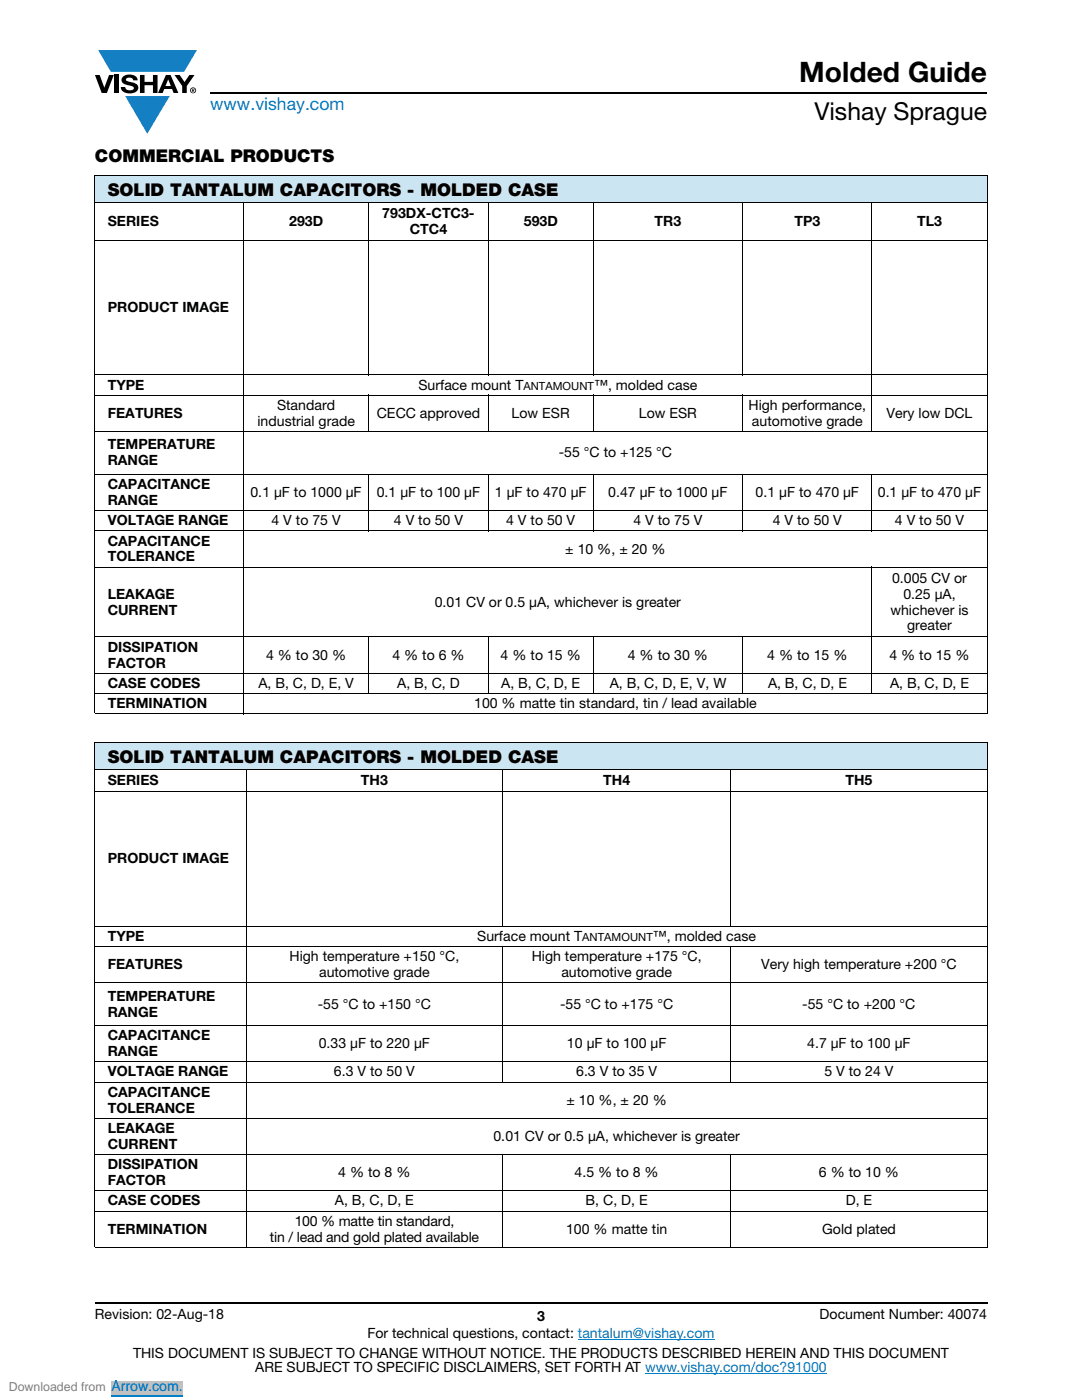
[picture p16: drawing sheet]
<svg xmlns="http://www.w3.org/2000/svg" width="216mm" height="279mm" viewBox="0 0 216 279" stroke-linecap="round" stroke-linejoin="round" font-family="sans-serif">
<defs><g id="words">
<text font-size="5.6" x="159.5" y="16.4">Molded Guide</text>
<text font-size="4.9" x="162.5" y="24">Vishay Sprague</text>
<text font-size="3.5" fill="#007ec4" x="42" y="21.9">www.vishay.com</text>
<g font-size="3.5">
<text x="18.9" y="32.3">COMMERCIAL PRODUCTS</text>
<text x="21.5" y="39.1">SOLID TANTALUM CAPACITORS - MOLDED CASE</text>
<text x="21.5" y="152.2">SOLID TANTALUM CAPACITORS - MOLDED CASE</text>
</g>
<g font-size="2.8">
<text x="21.5" y="45.1">SERIES</text>
<text x="57.7" y="45.1">293D</text>
<text x="76.3" y="43.6">793DX-CTC3-</text>
<text x="81.8" y="46.7">CTC4</text>
<text x="104.5" y="45.1">593D</text>
<text x="130.6" y="45.1">TR3</text>
<text x="158.5" y="45.1">TP3</text>
<text x="183" y="45.1">TL3</text>
<text x="21.5" y="62.3">PRODUCT IMAGE</text>
<text x="21.5" y="77.7">TYPE</text>
<text x="83.5" y="77.7">Surface mount T</text>
<text x="118.5" y="77.7">™, molded case</text>
<text x="21.5" y="83.4">FEATURES</text>
<text x="55.3" y="81.8">Standard</text>
<text x="75.2" y="83.4">CECC approved</text>
<text x="102.1" y="83.4">Low ESR</text>
<text x="127.5" y="83.4">Low ESR</text>
<text x="149.4" y="81.8">High performance,</text>
<text x="176.9" y="83.4">Very low DCL</text>
<text x="21.5" y="89.7">TEMPERATURE</text>
<text x="51.4" y="85">industrial grade</text>
<text x="150" y="85">automotive grade</text>
<text x="21.5" y="92.9">RANGE</text>
<text x="111.5" y="91.3">-55 °C to +125 °C</text>
<text x="21.5" y="97.6">CAPACITANCE</text>
<text x="21.5" y="100.8">RANGE</text>
<text x="50" y="99.2">0.1 μF to 1000 μF</text>
<text x="75.2" y="99.2">0.1 μF to 100 μF</text>
<text x="98.8" y="99.2">1 μF to 470 μF</text>
<text x="121.4" y="99.2">0.47 μF to 1000 μF</text>
<text x="150.8" y="99.2">0.1 μF to 470 μF</text>
<text x="175.2" y="99.2">0.1 μF to 470 μF</text>
<text x="21.5" y="104.8">VOLTAGE RANGE</text>
<text x="54.2" y="104.8">4 V to 75 V</text>
<text x="78.6" y="104.8">4 V to 50 V</text>
<text x="101" y="104.8">4 V to 50 V</text>
<text x="126.4" y="104.8">4 V to 75 V</text>
<text x="154.2" y="104.8">4 V to 50 V</text>
<text x="178.6" y="104.8">4 V to 50 V</text>
<text x="21.5" y="108.9">CAPACITANCE</text>
<text x="21.5" y="112.1">TOLERANCE</text>
<text x="112.8" y="110.5">± 10 %, ± 20 %</text>
<text x="21.5" y="119.5">LEAKAGE</text>
<text x="178" y="116.3">0.005 CV or</text>
<text x="180.3" y="119.5">0.25 μA,</text>
<text x="21.5" y="122.6">CURRENT</text>
<text x="86.7" y="121.1">0.01 CV or 0.5 μA, whichever is greater</text>
<text x="177.7" y="122.6">whichever is</text>
<text x="181" y="125.8">greater</text>
<text x="21.5" y="130">DISSIPATION</text>
<text x="53.1" y="131.6">4 % to 30 %</text>
<text x="78.3" y="131.6">4 % to 6 %</text>
<text x="99.9" y="131.6">4 % to 15 %</text>
<text x="125.3" y="131.6">4 % to 30 %</text>
<text x="153.1" y="131.6">4 % to 15 %</text>
<text x="177.5" y="131.6">4 % to 15 %</text>
<text x="21.5" y="133.2">FACTOR</text>
<text x="21.5" y="137.3">CASE CODES</text>
<text x="51.6" y="137.3">A, B, C, D, E, V</text>
<text x="79.2" y="137.3">A, B, C, D</text>
<text x="100" y="137.3">A, B, C, D, E</text>
<text x="121.7" y="137.3">A, B, C, D, E, V, W</text>
<text x="153.2" y="137.3">A, B, C, D, E</text>
<text x="177.6" y="137.3">A, B, C, D, E</text>
<text x="21.5" y="141.4">TERMINATION</text>
<text x="94.6" y="141.4">100 % matte tin standard, tin / lead available</text>
<text x="21.5" y="156.7">SERIES</text>
<text x="72" y="156.7">TH3</text>
<text x="120.4" y="156.7">TH4</text>
<text x="168.7" y="156.7">TH5</text>
<text x="21.5" y="172.3">PRODUCT IMAGE</text>
<text x="21.5" y="187.7">TYPE</text>
<text x="57.8" y="191.8">High temperature +150 °C,</text>
<text x="95.2" y="187.7">Surface mount T</text>
<text x="106.1" y="191.8">High temperature +175 °C,</text>
<text x="130.3" y="187.7">™, molded case</text>
<text x="21.5" y="193.4">FEATURES</text>
<text x="63.7" y="195">automotive grade</text>
<text x="112" y="195">automotive grade</text>
<text x="151.9" y="193.4">Very high temperature +200 °C</text>
<text x="21.5" y="199.7">TEMPERATURE</text>
<text x="21.5" y="202.9">RANGE</text>
<text x="63.4" y="201.3">-55 °C to +150 °C</text>
<text x="111.7" y="201.3">-55 °C to +175 °C</text>
<text x="160.1" y="201.3">-55 °C to +200 °C</text>
<text x="21.5" y="207.6">CAPACITANCE</text>
<text x="63.6" y="209.2">0.33 μF to 220 μF</text>
<text x="113.1" y="209.2">10 μF to 100 μF</text>
<text x="161.1" y="209.2">4.7 μF to 100 μF</text>
<text x="21.5" y="210.8">RANGE</text>
<text x="21.5" y="214.8">VOLTAGE RANGE</text>
<text x="66.6" y="214.8">6.3 V to 50 V</text>
<text x="115" y="214.8">6.3 V to 35 V</text>
<text x="164.5" y="214.8">5 V to 24 V</text>
<text x="21.5" y="218.9">CAPACITANCE</text>
<text x="113" y="220.5">± 10 %, ± 20 %</text>
<text x="21.5" y="222.1">TOLERANCE</text>
<text x="21.5" y="226.1">LEAKAGE</text>
<text x="98.5" y="227.7">0.01 CV or 0.5 μA, whichever is greater</text>
<text x="21.5" y="229.3">CURRENT</text>
<text x="21.5" y="233.3">DISSIPATION</text>
<text x="21.5" y="236.5">FACTOR</text>
<text x="67.5" y="234.9">4 % to 8 %</text>
<text x="114.6" y="234.9">4.5 % to 8 %</text>
<text x="163.4" y="234.9">6 % to 10 %</text>
<text x="21.5" y="240.6">CASE CODES</text>
<text x="58.8" y="244.6">100 % matte tin standard,</text>
<text x="66.8" y="240.6">A, B, C, D, E</text>
<text x="116.9" y="240.6">B, C, D, E</text>
<text x="168.8" y="240.6">D, E</text>
<text x="21.5" y="246.2">TERMINATION</text>
<text x="53.8" y="247.8">tin / lead and gold plated available</text>
<text x="113" y="246.2">100 % matte tin</text>
<text x="164.1" y="246.2">Gold plated</text>
<text x="18.9" y="263.3">Revision: 02-Aug-18</text>
<text x="107.2" y="263.6">3</text>
<text x="163.6" y="263.3">Document Number: 40074</text>
<text x="73.3" y="267.1">For technical questions, contact: tantalum@vishay.com</text>
<text x="26.5" y="271">THIS DOCUMENT IS SUBJECT TO CHANGE WITHOUT NOTICE. THE PRODUCTS DESCRIBED HEREIN AND THIS DOCUMENT</text>
<text x="50.9" y="273.8">ARE SUBJECT TO SPECIFIC DISCLAIMERS, SET FORTH AT www.vishay.com/doc?91000</text>
</g>
<text font-size="2.8" fill="#00f" x="22.2" y="277.6">Arrow.com.</text>
<text font-size="2.5" fill="#808080" x="1.8" y="277.6">Downloaded from</text>
<g font-size="2.2">
<text x="104.5" y="77.7">ANTAMOUNT</text>
<text x="116.2" y="187.7">ANTAMOUNT</text>
</g>
</g></defs>
<g fill="#147fc3">
<path d="M19.6 10h19.7l-2.6 4.3h-1.1h-13.5z"/>
<path d="M25 19.2h8.9l-4.5 7.5z"/>
</g>
<g fill="#000">
<path d="M18.9 15h1l.9 2.5 1-2.5h.9l-1.4 3.6h-1zM22.9 15h.9v3.6h-.9zM24.6 15.3a2.1 2.1 0 0 1 2.8 .3l.1 .4h-.9a.79 .79 0 0 0-.7-.5 .79 .79 0 0 0-.8 .4l.3 .3 1 .2a1.08 1.08 0 0 1 1.2 1 1.08 1.08 0 0 1-1.1 1.2 1.73 1.73 0 0 1-2.4-1.2h.9a.96 .96 0 0 0 .8 .6 .96 .96 0 0 0 .9-.4 1.31 1.31 0 0 0-1.2-.6 1.03 1.03 0 0 1-1.1-.6 1.03 1.03 0 0 1 .2-1.1zM27.9 15h.9v1.3h1.7v-1.3h.9v3.6h-.9v-1.6h-1.7v1.6h-.9zM34.8 15h1.1l.9 1.4 1-1.4h1l-1.5 2.2v1.4h-.9v-1.4z"/>
<path d="M33.6 15.9l.5 1.3h-1.1zM33.1 15l-1.6 3.6h1l.3-.8h1.5l.3 .8h1l-1.6-3.6z"/>
<path d="M38.4 17.8h.2v.2h-.2zM38.3 17.7v.7h.1v-.3l.4 .3-.2-.3 .2-.2-.1-.2z"/>
<path d="M38.1 18a.46 .46 0 0 1 .9 0 .46 .46 0 0 1-.9 0zM37.9 18a.6 .6 0 0 0 1.2 0 .6 .6 0 0 0-1.2 0z"/>
</g>
<path d="M42 18.6h155M18.9 260h178.1" fill="none" stroke="#000" stroke-width=".36"/>
<path d="M115.3 267.3h27.3M128.7 274h36.3" fill="none" stroke="#007ec4" stroke-width=".2"/>
<g fill="#cce5f3">
<path d="M18.9 34.9h178.1v5.5h-178.1z"/>
<path d="M18.9 148.1h178.1v5.5h-178.1z"/>
</g>
<g fill="none" stroke="#000" stroke-width=".2">
<path d="M18.9 34.9h178.1M18.9 35v107.4M197 35v107.4M18.9 40.4h178.1M18.9 48h178.1M48.6 40.3v102.3M73.5 40.3v34.6M97.5 40.3v34.6M118.3 40.3v34.6M148.2 40.3v34.6M174 40.3v45.9M18.9 74.8h178.1"/>
<path d="M18.9 78.9h178.1M73.5 78.8v7.4M97.5 78.8v7.4M118.3 78.8v7.4M148.2 78.8v7.4M18.9 86.1h178.1M18.9 94.7h178.1M73.5 94.6v11.4M97.5 94.6v11.4M118.3 94.6v11.4M148.2 94.6v11.4M174 94.6v11.4"/>
<path d="M18.9 101.9h178.1M18.9 105.9h178.1M18.9 113.2h178.1M174 113.1v25.4M18.9 127.1h178.1M18.9 134.3h178.1M18.9 138.4h178.1M73.5 127v11.5M97.5 127v11.5M118.3 127v11.5M148.2 127v11.5M18.9 142.5h178.1"/>
<path d="M18.9 148.1h178.1M18.9 153.6h178.1M18.9 158h178.1M18.9 148.2v100.6M49.1 153.5v95.5M100.3 153.5v31.4M145.8 153.5v31.4M197 148.2v100.6M18.9 184.8h178.1M18.9 188.9h178.1M18.9 196.1h178.1M100.3 188.8v27.2"/>
<path d="M145.8 188.8v27.2M18.9 204.7h178.1M18.9 211.9h178.1M18.9 215.9h178.1M18.9 223.2h178.1M18.9 230.4h178.1M18.9 237.6h178.1M100.3 230.3v18.7M145.8 230.3v18.7M18.9 241.7h178.1M18.9 248.9h178.1"/>
</g>
<g fill="#fff">
<path d="M50.1 55.5h22v12h-22z"/>
<path d="M74.7 55.4h21.5v12.2h-21.5z"/>
<path d="M97.9 59.5h20v4h-20z"/>
<path d="M128.4 49.5h9.8v24h-9.8z"/>
<path d="M154.7 49.5h12.8v24h-12.8z"/>
<path d="M176 49.5h19v24h-19z"/>
<path d="M69.5 159.5h10.5v24h-10.5z"/>
<path d="M114.1 159.5h17.9v24h-17.9z"/>
<path d="M164.5 159.5h13.9v24h-13.9z"/>
</g>
<path d="M0 276.9h70.6" fill="none" stroke="#fff" stroke-width="2.5" stroke-linecap="butt"/>
<path d="M22.2 275.6h14.3v2.6h-14.3z" fill="#c0c0c0"/>
<path d="M22.2 278.6h14.3" fill="none" stroke="#00f" stroke-width=".2"/>
<path d="M0 276.9h70.6" fill="none" stroke="#fff" stroke-width="2.5" stroke-linecap="butt"/>
<path d="M22.2 275.6h14.3v2.6h-14.3z" fill="#c0c0c0"/>
<path d="M22.2 278.6h14.3" fill="none" stroke="#00f" stroke-width=".2"/>
<path d="M0 276.9h70.6" fill="none" stroke="#fff" stroke-width="2.5" stroke-linecap="butt"/>
<path d="M22.2 275.6h14.3v2.6h-14.3z" fill="#c0c0c0"/>
<path d="M22.2 278.6h14.3" fill="none" stroke="#00f" stroke-width=".2"/>
<path d="M0 276.9h70.6" fill="none" stroke="#fff" stroke-width="2.5" stroke-linecap="butt"/>
<path d="M22.2 275.6h14.3v2.6h-14.3z" fill="#c0c0c0"/>
<path d="M22.2 278.6h14.3" fill="none" stroke="#00f" stroke-width=".2"/>
<path d="M0 276.9h70.6" fill="none" stroke="#fff" stroke-width="2.5" stroke-linecap="butt"/>
<path d="M22.2 275.6h14.3v2.6h-14.3z" fill="#c0c0c0"/>
<path d="M22.2 278.6h14.3" fill="none" stroke="#00f" stroke-width=".2"/>
<path d="M0 276.9h70.6" fill="none" stroke="#fff" stroke-width="2.5" stroke-linecap="butt"/>
<path d="M22.2 275.6h14.3v2.6h-14.3z" fill="#c0c0c0"/>
<path d="M22.2 278.6h14.3" fill="none" stroke="#00f" stroke-width=".2"/>
<path d="M0 276.9h70.6" fill="none" stroke="#fff" stroke-width="2.5" stroke-linecap="butt"/>
<path d="M22.2 275.6h14.3v2.6h-14.3z" fill="#c0c0c0"/>
<path d="M22.2 278.6h14.3" fill="none" stroke="#00f" stroke-width=".2"/>
<path d="M0 276.9h70.6" fill="none" stroke="#fff" stroke-width="2.5" stroke-linecap="butt"/>
<path d="M22.2 275.6h14.3v2.6h-14.3z" fill="#c0c0c0"/>
<path d="M22.2 278.6h14.3" fill="none" stroke="#00f" stroke-width=".2"/>
<path d="M0 276.9h70.6" fill="none" stroke="#fff" stroke-width="2.5" stroke-linecap="butt"/>
<path d="M22.2 275.6h14.3v2.6h-14.3z" fill="#c0c0c0"/>
<path d="M22.2 278.6h14.3" fill="none" stroke="#00f" stroke-width=".2"/>
<path d="M0 276.9h70.6" fill="none" stroke="#fff" stroke-width="2.5" stroke-linecap="butt"/>
<path d="M22.2 275.6h14.3v2.6h-14.3z" fill="#c0c0c0"/>
<path d="M22.2 278.6h14.3" fill="none" stroke="#00f" stroke-width=".2"/>
<path d="M0 276.9h70.6" fill="none" stroke="#fff" stroke-width="2.5" stroke-linecap="butt"/>
<path d="M22.2 275.6h14.3v2.6h-14.3z" fill="#c0c0c0"/>
<path d="M22.2 278.6h14.3" fill="none" stroke="#00f" stroke-width=".2"/>
<path d="M0 276.9h70.6" fill="none" stroke="#fff" stroke-width="2.5" stroke-linecap="butt"/>
<path d="M22.2 275.6h14.3v2.6h-14.3z" fill="#c0c0c0"/>
<path d="M22.2 278.6h14.3" fill="none" stroke="#00f" stroke-width=".2"/>
<path d="M0 276.9h70.6" fill="none" stroke="#fff" stroke-width="2.5" stroke-linecap="butt"/>
<path d="M22.2 275.6h14.3v2.6h-14.3z" fill="#c0c0c0"/>
<path d="M22.2 278.6h14.3" fill="none" stroke="#00f" stroke-width=".2"/>
<path d="M0 276.9h70.6" fill="none" stroke="#fff" stroke-width="2.5" stroke-linecap="butt"/>
<path d="M22.2 275.6h14.3v2.6h-14.3z" fill="#c0c0c0"/>
<path d="M22.2 278.6h14.3" fill="none" stroke="#00f" stroke-width=".2"/>
<path d="M0 276.9h70.6" fill="none" stroke="#fff" stroke-width="2.5" stroke-linecap="butt"/>
<path d="M22.2 275.6h14.3v2.6h-14.3z" fill="#c0c0c0"/>
<path d="M22.2 278.6h14.3" fill="none" stroke="#00f" stroke-width=".2"/>
<path d="M0 276.9h70.6" fill="none" stroke="#fff" stroke-width="2.5" stroke-linecap="butt"/>
<path d="M22.2 275.6h14.3v2.6h-14.3z" fill="#c0c0c0"/>
<path d="M22.2 278.6h14.3" fill="none" stroke="#00f" stroke-width=".2"/>
<use href="#words"/>
</svg>
